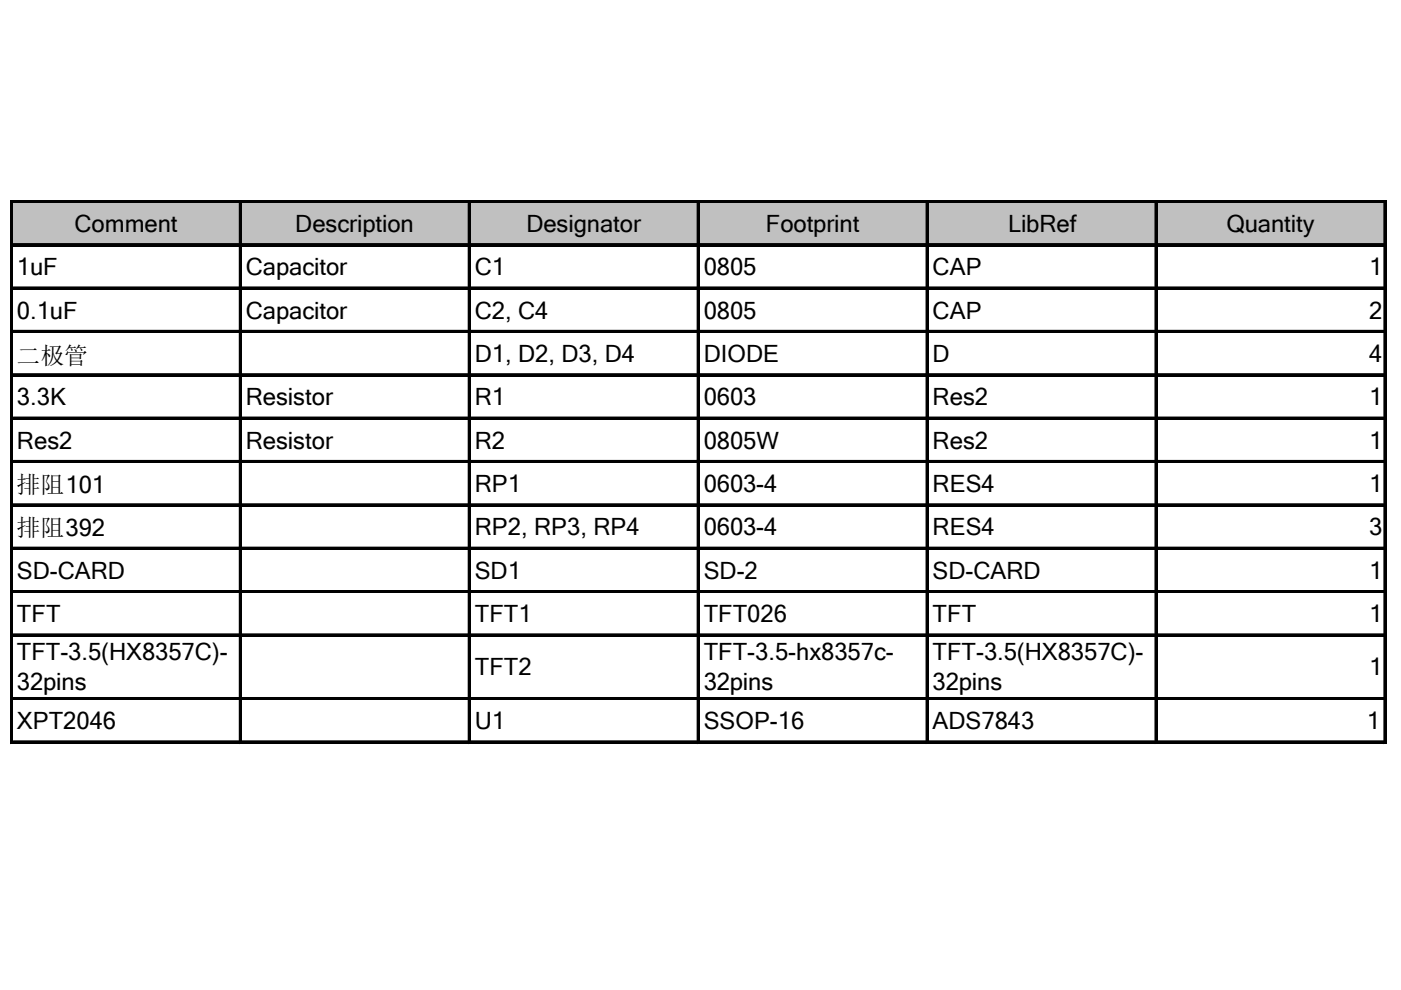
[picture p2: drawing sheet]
<svg xmlns="http://www.w3.org/2000/svg" width="297mm" height="210mm" viewBox="0 0 297 210" stroke-linecap="round" stroke-linejoin="round" font-family="sans-serif">
<defs><g id="words">
<g font-size="5">
<text x="15.8" y="49.1">Comment</text>
<text x="62.6" y="49.1">Description</text>
<text x="111.6" y="49.1">Designator</text>
<text x="162.4" y="49.1">Footprint</text>
<text x="213.7" y="49.1">LibRef</text>
<text x="260" y="49.1">Quantity</text>
<text x="3.6" y="58.3">1uF</text>
<text x="52.1" y="58.3">Capacitor</text>
<text x="100.7" y="58.3">C1</text>
<text x="149.2" y="58.3">0805</text>
<text x="197.7" y="58.3">CAP</text>
<text x="290.3" y="58.3">1</text>
<text x="3.6" y="67.5">0.1uF</text>
<text x="52.1" y="67.5">Capacitor</text>
<text x="100.7" y="67.5">C2, C4</text>
<text x="149.2" y="67.5">0805</text>
<text x="197.7" y="67.5">CAP</text>
<text x="290.3" y="67.5">2</text>
<text x="3.5" y="77.1">二极管</text>
<text x="100.7" y="76.7">D1, D2, D3, D4</text>
<text x="149.2" y="76.7">DIODE</text>
<text x="197.7" y="76.7">D</text>
<text x="290.3" y="76.7">4</text>
<text x="3.6" y="85.9">3.3K</text>
<text x="52.1" y="85.9">Resistor</text>
<text x="100.7" y="85.9">R1</text>
<text x="149.2" y="85.9">0603</text>
<text x="197.7" y="85.9">Res2</text>
<text x="290.3" y="85.9">1</text>
<text x="3.6" y="95.1">Res2</text>
<text x="52.1" y="95.1">Resistor</text>
<text x="100.7" y="95.1">R2</text>
<text x="149.2" y="95.1">0805W</text>
<text x="197.7" y="95.1">Res2</text>
<text x="290.3" y="95.1">1</text>
<text x="3.5" y="104.4">排阻101</text>
<text x="100.7" y="104.3">RP1</text>
<text x="149.2" y="104.3">0603-4</text>
<text x="197.7" y="104.3">RES4</text>
<text x="290.3" y="104.3">1</text>
<text x="3.5" y="113.6">排阻392</text>
<text x="100.7" y="113.5">RP2, RP3, RP4</text>
<text x="149.2" y="113.5">0603-4</text>
<text x="197.7" y="113.5">RES4</text>
<text x="290.3" y="113.5">3</text>
<text x="3.6" y="122.7">SD-CARD</text>
<text x="100.7" y="122.7">SD1</text>
<text x="149.2" y="122.7">SD-2</text>
<text x="197.7" y="122.7">SD-CARD</text>
<text x="290.3" y="122.7">1</text>
<text x="3.6" y="131.9">TFT</text>
<text x="100.7" y="131.9">TFT1</text>
<text x="149.2" y="131.9">TFT026</text>
<text x="197.7" y="131.9">TFT</text>
<text x="290.3" y="131.9">1</text>
<text x="3.6" y="140">TFT-3.5(HX8357C)-</text>
<text x="100.7" y="143.2">TFT2</text>
<text x="149.2" y="140">TFT-3.5-hx8357c-</text>
<text x="197.7" y="140">TFT-3.5(HX8357C)-</text>
<text x="290.3" y="143.2">1</text>
<text x="3.6" y="146.4">32pins</text>
<text x="149.2" y="146.4">32pins</text>
<text x="197.7" y="146.4">32pins</text>
<text x="3.6" y="154.6">XPT2046</text>
<text x="100.7" y="154.6">U1</text>
<text x="149.2" y="154.6">SSOP-16</text>
<text x="197.7" y="154.6">ADS7843</text>
<text x="289.8" y="154.6">1</text>
</g>
</g></defs>
<path d="M2.5 42.8h291.3v9.2h-291.3z" fill="#c0c0c0"/>
<g fill="none" stroke="#000" stroke-width=".21">
<path d="M2.2 42.5v115.2M2.8 42.5h291.2M2.8 51.6h291.2M50.7 43.1v114.6M99.3 43.1v114.6M147.8 43.1v114.6M196.3 43.1v114.6M244.9 43.1v114.6M293.4 43.1v114.6M2.8 60.8h291.2M2.8 70h291.2M2.8 79.2h291.2"/>
<path d="M2.8 88.4h291.2M2.8 97.6h291.2M2.8 106.8h291.2M2.8 116h291.2M2.8 125.2h291.2M2.8 134.4h291.2M2.8 147.9h291.2M2.8 157.1h291.2"/>
</g>
<g fill="#000">
<path d="M2.2 42.5h.6v115.2h-.6zM2.8 42.5h291.2v.6h-291.2zM2.8 51.6h291.2v.6h-291.2zM50.7 43.1h.7v114.6h-.7zM99.3 43.1h.6v114.6h-.6zM147.8 43.1h.6v114.6h-.6zM196.3 43.1h.7v114.6h-.7zM244.9 43.1h.6v114.6h-.6zM293.4 43.1h.6v114.6h-.6zM2.8 60.8h291.2v.6h-291.2zM2.8 70h291.2v.6h-291.2zM2.8 79.2h291.2v.6h-291.2z"/>
<path d="M2.8 88.4h291.2v.6h-291.2zM2.8 97.6h291.2v.6h-291.2zM2.8 106.8h291.2v.6h-291.2zM2.8 116h291.2v.6h-291.2zM2.8 125.2h291.2v.6h-291.2zM2.8 134.4h291.2v.6h-291.2zM2.8 147.9h291.2v.6h-291.2zM2.8 157.1h291.2v.6h-291.2z"/>
</g>
<use href="#words"/>
</svg>
